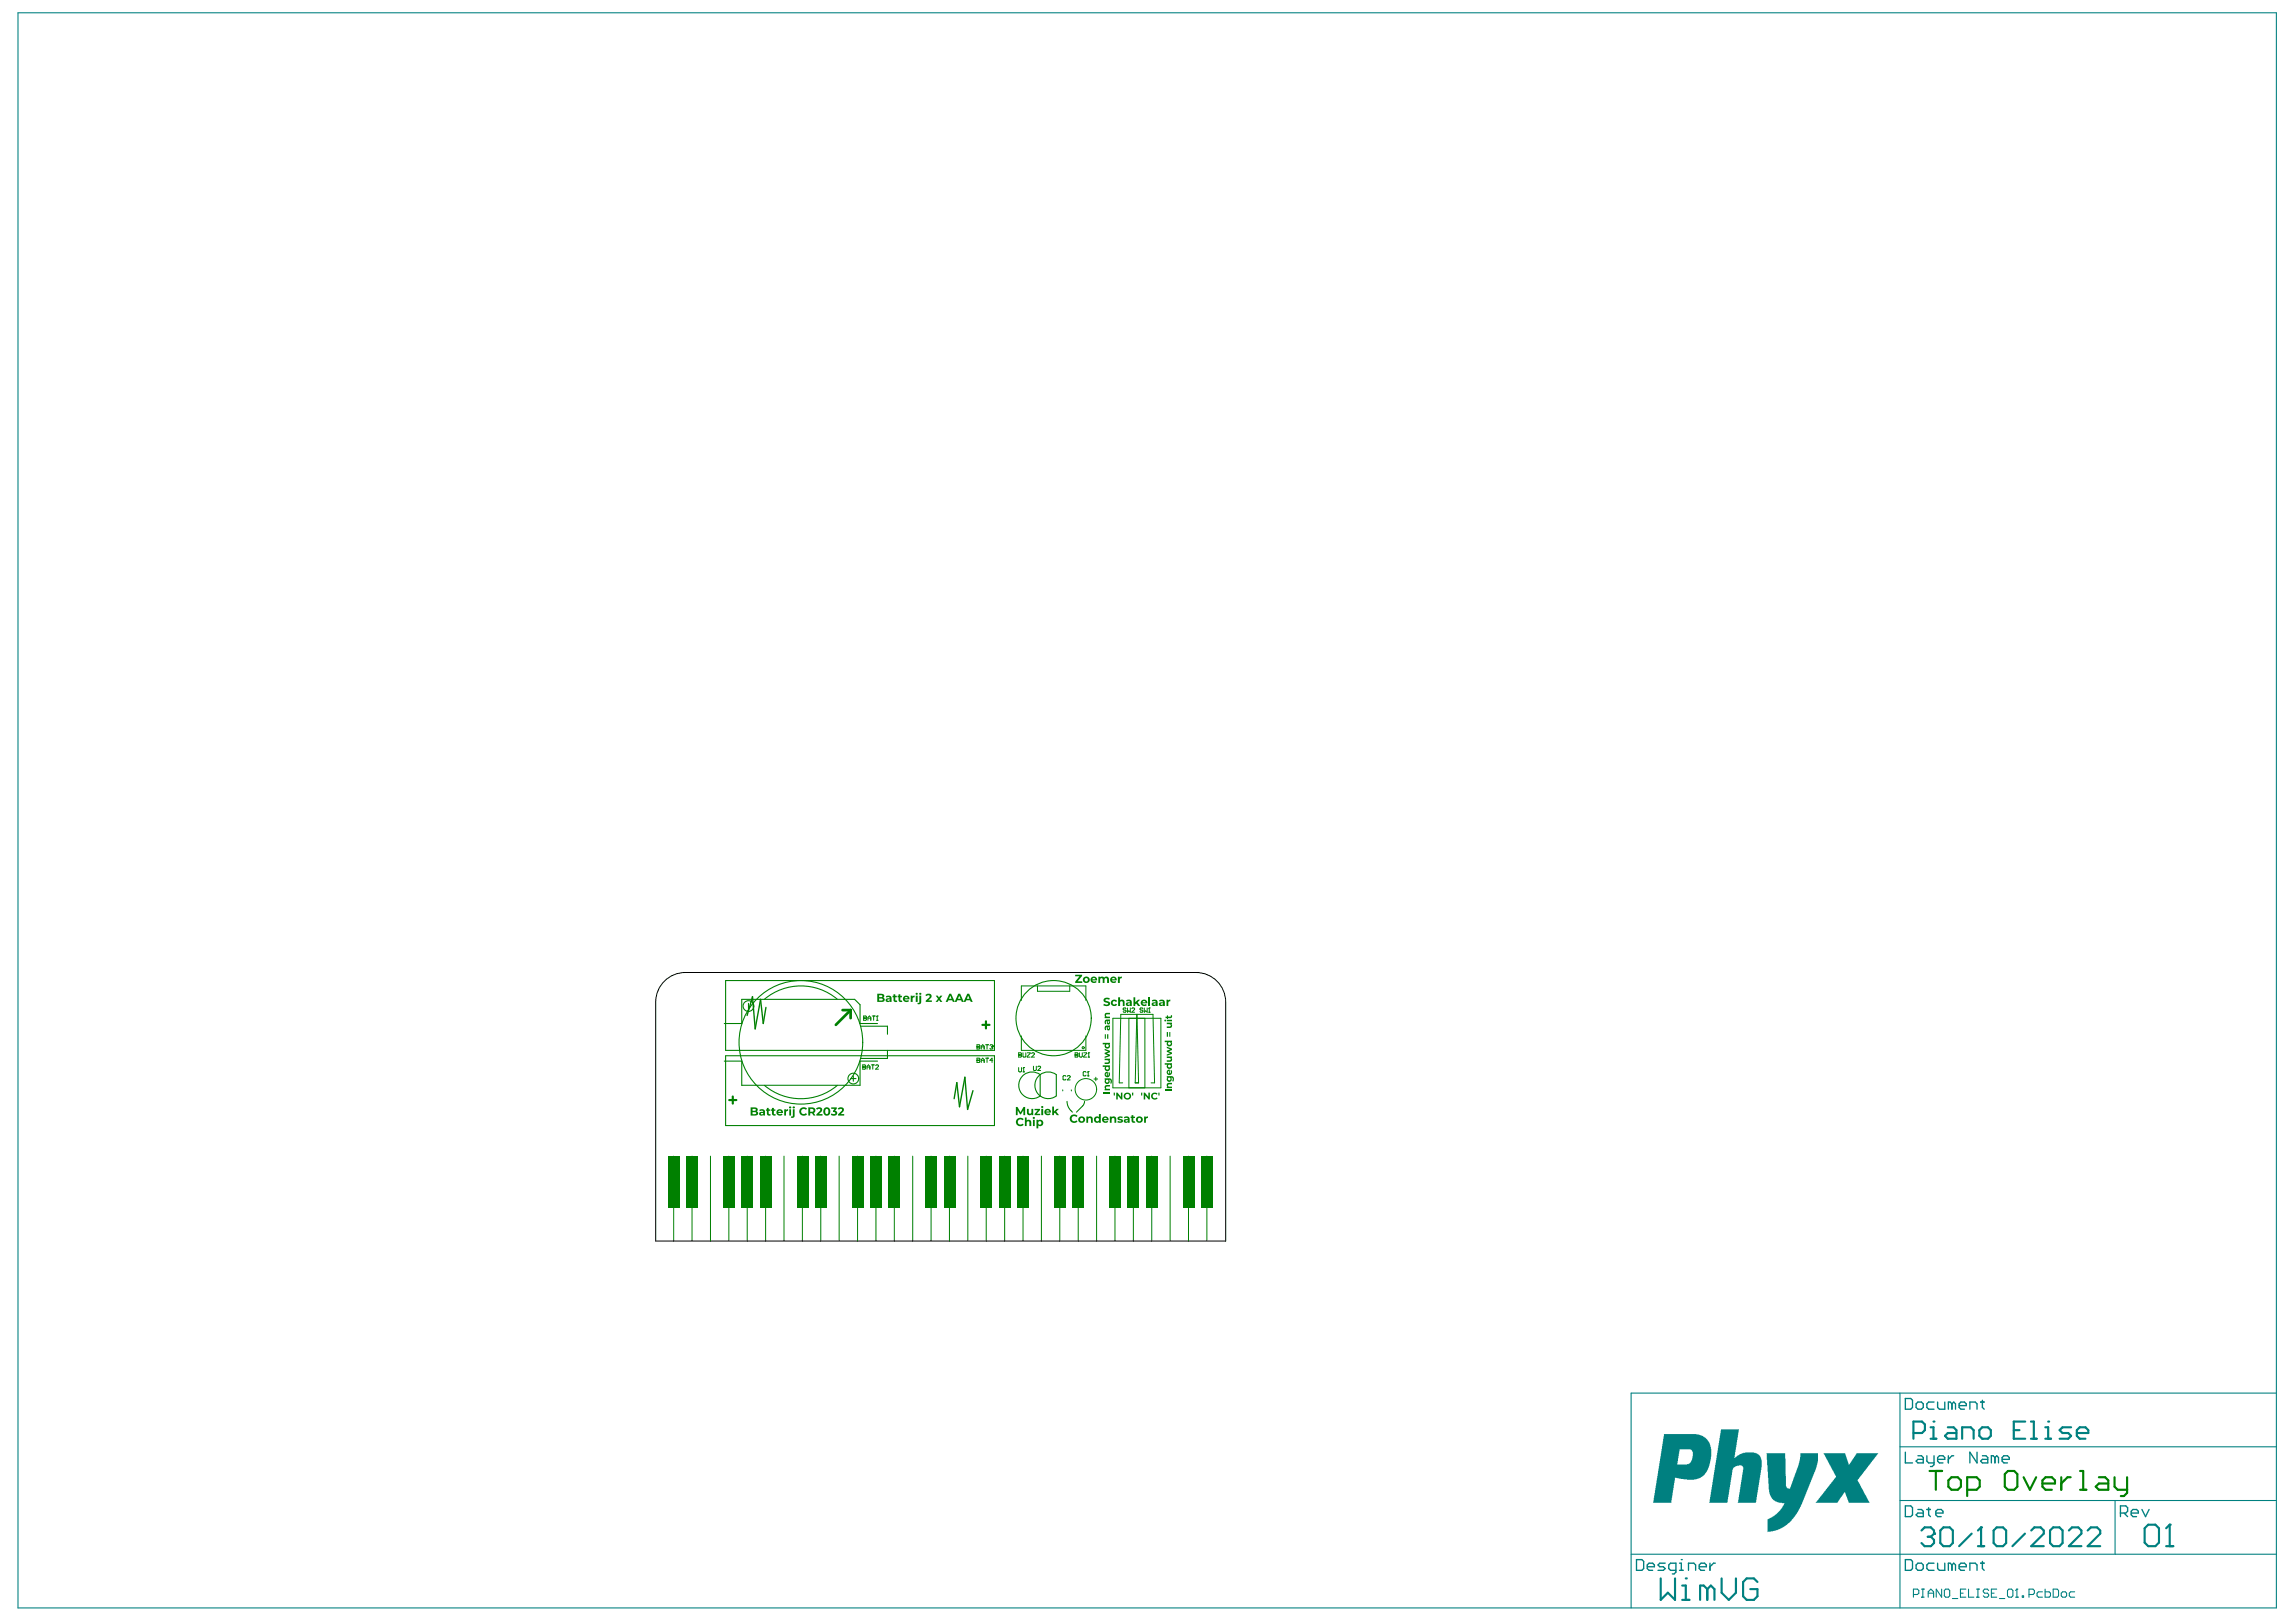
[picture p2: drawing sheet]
<svg xmlns="http://www.w3.org/2000/svg" width="297mm" height="210mm" viewBox="0 0 297 210" stroke-linecap="round" stroke-linejoin="round" font-family="sans-serif">
<g fill="#008080">
<path d="M222.7 185h2.3l-.6 3.7 .7-.5 .7-.2h1.3l.4 .2 .3 .4 .1 .4v.9l-.7 4.6h-2.4l.7-4.2a.58 .58 0 0 0-.1-.6h-.7l-.3 .2a.59 .59 0 0 0-.3 .6l-.6 4h-2.4z"/>
<path d="M228.5 188.1h2.4l.2 4.2v.2l.3 .2 .2-.1 1.1-3.1 .2-.9v-.5h2.3v1l-.4 1.3-1.8 4.6-.8 1.2-1 1.2-1 .5-.8 .3-.7 .1v-1.2a.45 .45 0 0 1 .4-.7l.7-.4 .5-.6 .5-.9h-.6l-.6-.2-.4-.4-.2-.4-.2-.7z"/>
<path d="M235.9 188.1h2.8l.4 1.4 .2-.1 .9-1.3h2.8l-2.6 3.3a.38 .38 0 0 0 .1 .5l1.4 2.6h-2.7l-.5-1.4h-.1l-.9 1.4h-2.8l2.2-2.8 .2-.3a.34 .34 0 0 0 .1-.6z"/>
<path d="M215.3 185.6h4.2l.8 .2 .6 .5 .4 .7 .1 .5-.1 1.4-.2 .8-.3 .7-.2 .4-.6 .4-.8 .3h-.9l-1.6-.3-.5 3.3h-2.3zM217.3 187.6l-.3 1.9h1.3l.3-.1 .3-.5 .1-.7a.57 .57 0 0 0-.3-.6z"/>
</g>
<g fill="none" stroke="#008080" stroke-width=".14">
<path d="M2.3 1.7h292.2v206.4h-292.2zM245.8 187.2h48.7M245.8 194.2h48.7M245.8 180.3v27.8M273.6 194.2v6.9M294.5 180.3h-83.5v27.8M211 201.1h83.5M247.5 206.3h.6l.1-.1v-.4l-.1-.1h-.6v1M248.6 205.7h.3M248.6 206.7h.3M248.8 205.7v1M249.5 206.7v-.7l.3-.3 .4 .3v.7"/>
<path d="M249.5 206.2h.7M251.2 205.7v1l-.7-1v1M251.5 205.8l.2-.1h.4l.1 .1v.7l-.1 .2h-.4l-.2-.2zM252.6 206.9h.7M253.6 206.2h.4M254.3 205.7h-.7v1h.7M254.7 205.7v1h.7M255.7 205.7h.4M255.7 206.7h.4M255.9 205.7v1M257.3 205.8l-.2-.1h-.3l-.2 .1v.2l.2 .2h.3l.2 .1v.2l-.2 .2h-.3l-.2-.2M257.6 206.2h.4"/>
<path d="M258.3 205.7h-.7v1h.7M258.7 206.9h.7M259.7 205.8l.2-.1h.3l.2 .1v.7l-.2 .2h-.3l-.2-.2zM260.8 206.7h.3M260.9 205.7h.1M260.9 205.7v1M260.9 205.7l-.1 .1M261.6 206.5h.2v.2h-.2zM262.5 206.3h.5l.2-.1v-.4l-.2-.1h-.5v1M264.2 206h-.5l-.2 .2v.3l.2 .2h.5M264.6 205.7v1h.5l.2-.2v-.3l-.2-.2h-.5M265.6 205.7h.5l.2 .1v.7l-.2 .2h-.5z"/>
<path d="M266.7 206.2l.1-.2h.4l.2 .2v.3l-.2 .2h-.4l-.1-.2zM268.4 206h-.5l-.2 .2v.3l.2 .2h.5"/>
</g>
<g fill="none" stroke="#008080" stroke-width=".28">
<path d="M247.5 185.4h1.2l.3-.3v-.8l-.3-.3h-1.2v2.2M248.6 198.1l.4-.4h.8l.4 .4v.4M249.4 198.9h.4M249.8 186.2h.7M249.8 184.7h.3v1.5M249.8 198.9l.4 .4v.4l-.4 .4h-.8l-.4-.4M250.1 184h.1M250.2 198.5h.1M250.2 198.5l-.4 .4M251 198.1l.4-.4h.8l.4 .4v1.6l-.4 .4h-.8l-.4-.4zM252 184.7h.7l.4 .4v1.1h-1.1l-.4-.4 .4-.4h1.1M253.8 186.2v-1.5h1.2l.3 .4v1.1"/>
<path d="M255.1 198.5l-1.6 1.6M256.1 185.1l.3-.4h.8l.4 .4v.7l-.4 .4h-.8l-.3-.4zM256.3 197.7h.1M256.3 197.7v2.4M256.3 197.7l-.4 .4M257.9 198.1l.4-.4h.8l.4 .4v1.6l-.4 .4h-.8l-.4-.4zM260.5 185.1h.8M262 198.5l-1.6 1.6M262 184h-1.5v2.2h1.5M262.8 184h.3v2.2M262.8 186.2h.7M262.8 198.1l.4-.4h.8l.4 .4v.4l-1.6 1.6h1.6"/>
<path d="M264.6 186.2h.7M264.6 184.7h.4v1.5M265 184h.1M265.2 198.1l.4-.4h.8l.4 .4v1.6l-.4 .4h-.8l-.4-.4zM267.7 198.1l.4-.4h.8l.4 .4v.4l-1.6 1.6h1.6M267.9 184.7h-1.1l-.3 .4 .3 .3h.8l.3 .4-.3 .4h-1.1M268.7 185.4h1.5v-.3l-.4-.4h-.7l-.4 .4v.7l.4 .4h.7M270.1 198.1l.4-.4h.8l.4 .4v.4l-1.6 1.6h1.6M277.5 197.8l.4-.5h.9l.5 .5v1.8l-.5 .5h-.9l-.4-.5zM280.7 197.3h.1M280.7 197.3v2.8M280.7 197.3l-.5 .5"/>
<path d="M214.8 204.3v2.7l1-.9 .9 .9v-2.7M217.6 207h1M217.6 205.2h.5v1.8M218.1 204.3h.1M220.9 205.7l-.5-.5h-.5v1.8M220.9 205.7v1.3M220.9 205.7l.4-.5 .5 .5v1.3M222.7 204.3v1.8l1 .9 .9-.9v-1.8M227.4 204.7l-.5-.4h-.9l-.5 .4v1.9l.5 .4h.9l.5-.4v-.9h-1M255.9 200.1h.8M280.2 200.1h1"/>
</g>
<g fill="none" stroke="#008080" stroke-width=".17">
<path d="M246.5 194.9h.7l.2 .2v.9l-.2 .3h-.7zM246.5 181h.7l.2 .2v.9l-.2 .3h-.7zM246.5 187.9v1.4h.9M247.9 181.7l.2-.3h.5l.2 .3v.4l-.2 .3h-.5l-.2-.3zM248.1 195.3h.5l.2 .3v.7h-.7l-.2-.3 .2-.2h.7M248.1 188.4h.5l.2 .2v.7h-.7l-.2-.2 .2-.2h.7M249.3 195.3h.4M249.3 188.4v.7l.2 .2h.7M249.5 195.1v.9l.2 .3M250.2 181.4h-.7l-.2 .3v.4l.2 .3h.7M250.2 188.4v1.1l-.2 .3h-.3M250.4 195.8h1v-.2l-.3-.3h-.4l-.3 .3v.4l.3 .3h.4"/>
<path d="M250.7 181.4v.7l.2 .3h.7v-1M250.7 188.9h.9v-.3l-.2-.2h-.5l-.2 .2v.5l.2 .2h.5M252.1 188.4v.9M252.5 181.7l-.2-.3h-.2v1M252.5 181.7v.7M252.5 181.7l.3-.3 .2 .3v.7M252.8 188.4h-.3l-.4 .5M253.5 181.9h.9v-.2l-.3-.3h-.4l-.2 .3v.4l.2 .3h.4M254.8 182.4v-1h.7l.3 .3v.7M255.8 187.9v1.4l-1-1.4v1.4M256.2 181.4h.5M256.5 188.4h.4l.3 .2v.7h-.7l-.3-.2 .3-.2h.7"/>
<path d="M256.5 181.2v.9l.2 .3M258.1 188.6l-.2-.2h-.3v.9M258.1 188.6v.7M258.1 188.6l.2-.2 .3 .2v.7M259 188.9h.9v-.3l-.2-.2h-.5l-.2 .2v.5l.2 .2h.5M274.3 195.8h.7l.3-.2v-.5l-.3-.2h-.7v1.4M274.8 195.8l.5 .5M275.7 195.8h.9v-.2l-.2-.3h-.5l-.2 .3v.4l.2 .3h.5M277.1 195.3l.5 1 .4-1M211.7 201.8h.7l.2 .3v.9l-.2 .2h-.7zM213.1 202.8h.9v-.3l-.2-.2h-.5l-.2 .2v.5l.2 .2h.5M215.4 202.3h-.7l-.2 .2 .2 .3h.5l.2 .2-.2 .2h-.7"/>
<path d="M216.8 203.2h-.7l-.2-.2v-.5l.2-.2h.7v1.1l-.2 .3h-.2M217.3 203.2h.4M217.3 202.3h.2v.9M217.5 201.8h.1M218.4 203.2v-.9h.7l.3 .2v.7M219.8 202.8h1v-.3l-.3-.2h-.4l-.3 .2v.5l.3 .2h.4M221.2 202.3v.9M221.9 202.3h-.2l-.5 .5M246.5 201.8h.7l.2 .3v.9l-.2 .2h-.7zM247.9 202.5l.2-.2h.5l.2 .2v.5l-.2 .2h-.5l-.2-.2zM250.2 202.3h-.7l-.2 .2v.5l.2 .2h.7M250.7 202.3v.7l.2 .2h.7v-.9"/>
<path d="M252.5 202.5l-.2-.2h-.2v.9M252.5 202.5v.7M252.5 202.5l.3-.2 .2 .2v.7M253.5 202.8h.9v-.3l-.3-.2h-.4l-.2 .2v.5l.2 .2h.4M254.8 203.2v-.9h.7l.3 .2v.7M256.2 202.3h.5M256.5 202.1v.9l.2 .2"/>
</g>
<g fill="none" stroke="#008000" stroke-width=".14">
<path d="M93.7 132.5h2.3v-3.2h14.6l.7 .7v2.5h2.2M93.7 137.3h2.3v3.1h15.3v-3.1h2.2M93.9 126.9h34.8v9h-34.8zM93.9 136.6h34.8v9.1h-34.8zM96.8 129.8v.7M110 139.6h.7M110.4 139.2v.7M111.3 132.8h3.5v1M114.8 135.9v1.1h-3.5M134.6 139.1v2.7M136.7 139.1v2.7M138.5 143.7l.2 .2"/>
<path d="M140.1 143.1l-.8 .8"/>
</g>
<path d="M109 130.7h1M110 130.7v1.1M110 130.7l-1.9 1.9" fill="none" stroke="#008000" stroke-width=".35"/>
<path d="M99.1 130.4l-.4 2.1-.3-3.2-.7 3.8-.3-4.1-.7 2.4M125.9 141.1l-.7 2.5-.4-4.2-.7 3.8-.3-3.1-.4 2.1" fill="none" stroke="#008000" stroke-width=".18"/>
<g fill="none" stroke="#008000" stroke-width=".13">
<path d="M132.1 134.1v1.8h8.4v-1.8M132.1 129.5v-1.9h8.4v1.9M138.4 127.6v.7h-4.2v-.7M144 131.8h6.2v9h-6.2zM146 131.8v9M147.1 131.3l-.2 8.8M147.1 131.3l.2 8.8M148.1 131.8v9M87.2 149.6v11M89.5 149.6v11M91.9 149.6v11M94.3 149.6v11"/>
<path d="M96.7 149.6v11M99 149.6v11M101.4 149.6v11M103.8 149.6v11M106.2 149.6v11M108.6 149.6v11M110.9 149.6v11M113.3 149.6v11M115.7 149.6v11M118.1 149.6v11M120.5 149.6v11M122.8 149.6v11"/>
<path d="M125.2 149.6v11M127.6 149.6v11M130 149.6v11M132.4 149.6v11M134.7 149.6v11M137.1 149.6v11M137.5 141v.2M138.6 141v.2M139.5 149.6v11M141.9 149.6v11M144.2 149.6v11M145.2 140.1h-.4l.2-8.8h4.2l.2 8.8h-.5"/>
<path d="M146.6 149.6v11M146.8 140.1h.5M149 149.6v11M151.4 149.6v11M153.8 149.6v11M156.1 149.6v11"/>
</g>
<g fill="#008000">
<path d="M153.1 149.6h1.4v6.7h-1.4z" fill-rule="evenodd"/>
<path d="M155.4 149.6h1.5v6.7h-1.5z" fill-rule="evenodd"/>
<path d="M136.4 149.6h1.5v6.7h-1.5z" fill-rule="evenodd"/>
<path d="M138.8 149.6h1.4v6.7h-1.4z" fill-rule="evenodd"/>
<path d="M143.5 149.6h1.5v6.7h-1.5z" fill-rule="evenodd"/>
<path d="M145.9 149.6h1.5v6.7h-1.5z" fill-rule="evenodd"/>
<path d="M148.3 149.6h1.4v6.7h-1.4z" fill-rule="evenodd"/>
<path d="M119.8 149.6h1.4v6.7h-1.4z" fill-rule="evenodd"/>
<path d="M122.1 149.6h1.5v6.7h-1.5z" fill-rule="evenodd"/>
<path d="M126.9 149.6h1.4v6.7h-1.4z" fill-rule="evenodd"/>
<path d="M129.2 149.6h1.5v6.7h-1.5z" fill-rule="evenodd"/>
<path d="M131.6 149.6h1.5v6.7h-1.5z" fill-rule="evenodd"/>
<path d="M103.1 149.6h1.5v6.7h-1.5z" fill-rule="evenodd"/>
<path d="M105.5 149.6h1.4v6.7h-1.4z" fill-rule="evenodd"/>
<path d="M110.2 149.6h1.5v6.7h-1.5z" fill-rule="evenodd"/>
<path d="M112.6 149.6h1.5v6.7h-1.5z" fill-rule="evenodd"/>
<path d="M115 149.6h1.4v6.7h-1.4z" fill-rule="evenodd"/>
<path d="M98.3 149.6h1.5v6.7h-1.5z" fill-rule="evenodd"/>
<path d="M95.9 149.6h1.5v6.7h-1.5z" fill-rule="evenodd"/>
<path d="M93.6 149.6h1.4v6.7h-1.4z" fill-rule="evenodd"/>
<path d="M88.8 149.6h1.5v6.7h-1.5z" fill-rule="evenodd"/>
<path d="M86.5 149.6h1.4v6.7h-1.4z" fill-rule="evenodd"/>
</g>
<path d="M127.1 132.6h.9M127.6 132.2v.9M94.3 142.4h1M94.8 141.9v.9" fill="none" stroke="#008000" stroke-width=".28"/>
<g fill="#008000">
<path d="M138.5 144.4l.4-.2 .4 .1 .1 .1-.1 .2-.2-.2-.3 .1-.2 .3 .2 .3h.2l.3-.1 .1 .1-.4 .2-.4-.1-.2-.3z"/>
<path d="M140.5 144.5h.3v.1l.2-.1h.3l.1 .3v.5h-.3v-.4l-.1-.2-.2 .1v.5h-.3z"/>
<path d="M143.6 144.5h.2v.1l.2-.1h.3l.1 .2v.6h-.2v-.5l-.1-.1-.3 .1v.5h-.2z"/>
<path d="M144.6 144.6l.3-.1h.4l-.1 .2h-.4l.5 .2-.1 .3-.2 .1-.4-.1v-.1h.2h.3l-.5-.2z"/>
<path d="M146.4 144.3h.2v.2h.2v.2h-.2v.3l.1 .1h.1l.1 .2h-.3l-.2-.2v-.4h-.1z"/>
<path d="M148 144.5h.2v.1l.3-.1v.2h-.2l-.1 .1v.5h-.2z"/>
<path d="M115.6 128.7h.2v.2h.2v.2h-.2v.3l.2 .1v.2h-.2l-.2-.2v-.4h-.1z"/>
<path d="M116.2 128.7h.3v.2h.2v.2h-.2v.3l.2 .1v.2h-.3l-.1-.2-.1-.4h-.1z"/>
<path d="M117.8 128.8h.2v.2l.3-.2v.3l-.2 .1v.5h-.3z"/>
<path d="M119.7 128.8l.4-.2 .4 .1v.4l-.4 .4h.5v.2h-.8v-.2l.4-.4 .1-.2-.3-.1-.1 .1z"/>
<path d="M121.1 128.8h.2l.2 .3 .2-.3h.2l-.3 .5 .3 .4h-.2l-.2-.3-.2 .3h-.3l.4-.4z"/>
<path d="M142.8 129.3l.3-.2 .5 .1-.1 .2-.4-.1a.14 .14 0 0 0-.1 .2 .14 .14 0 0 0 .2 .1l.4 .1v.3l-.4 .2-.5-.1 .1-.2 .2 .1h.3a.24 .24 0 0 0-.3-.3l-.2-.2z"/>
<path d="M143.8 129.5l.3-.1h.3l.1 .2-.2 .1-.1-.1h-.2v.2l.1 .2 .2-.1 .2 .1-.2 .2-.4-.1-.2-.3z"/>
<path d="M144.7 129.1h.2v.4l.3-.1 .2 .1 .1 .7h-.2v-.5l-.1-.1-.3 .1v.5h-.2z"/>
<path d="M146.6 129.1h.3v.6l.3-.3h.3l-.3 .3 .3 .5h-.3l-.2-.3-.1 .1v.2h-.3z"/>
<path d="M148.6 129.1h.2v1.1h-.2z"/>
<path d="M150.9 129.4h.2v.1l.3-.1v.2l-.3 .1v.5h-.2z"/>
<path d="M139.1 126.1h.9v.2l-.6 .7h.6v.2h-.9v-.2l.6-.7h-.6z"/>
<path d="M142.1 126.4h.2v.1l.3-.1 .2 .1 .3-.1h.2l.2 .2v.6h-.3v-.5l-.1-.1-.2 .1v.5h-.2v-.5l-.1-.1h-.2l-.1 .6h-.2z"/>
<path d="M144.6 126.4h.3v.1l.2-.1v.2h-.2v.1v.5h-.3z"/>
<path d="M99.2 143.4h.2v.2h.3v.1h-.3v.4l.1 .1h.2v.1l-.3 .1-.2-.2v-.5h-.1z"/>
<path d="M99.9 143.4h.2v.2h.2v.1h-.2v.4l.2 .1v.2h-.2l-.2-.2v-.5h-.2z"/>
<path d="M101.5 143.6h.2v.1l.3-.2v.3h-.2l-.1 .1v.5h-.2z"/>
<path d="M103.5 143.5l.4-.2 .5 .1v.1l-.2 .1-.2-.1h-.2l-.2 .4 .2 .3h.3l.1-.2 .2 .2-.3 .2-.4-.1-.3-.4z"/>
<path d="M105.6 143.5l.3-.2 .4 .1v.4l-.4 .4h.5v.2h-.8v-.2l.4-.4 .1-.2-.2-.1-.2 .1z"/>
<path d="M107.5 143.3h.8v.2l-.3 .2 .3 .3-.1 .3-.4 .1-.3-.1 .1-.2 .1 .1 .4-.1-.1-.2h-.2v-.2l.2-.2h-.5z"/>
<path d="M108.4 143.5l.3-.2 .4 .1v.4l-.3 .4h.4v.2h-.8v-.2l.4-.4 .1-.2-.2-.1-.2 .1z"/>
<path d="M142.7 141.3h.9v.2h-.9z"/>
<path d="M143 140.5l.6-.1v.2h-.4l-.1 .1v.2h.5v.2h-.7v-.2h.1l-.1-.1z"/>
<path d="M142.9 137h.7v.2h-.1l.1 .3-.1 .2h-.6v-.2h.4l.1-.1v-.2h-.5z"/>
<path d="M142.9 135.7l.7 .3v.2l-.4 .1 .4 .2v.2l-.7 .2v-.2l.5-.1-.5-.2v-.2l.5-.1-.5-.2z"/>
<path d="M143 131.2l.6-.1v.2h-.5l.1 .3h.4v.2h-.7v-.2h.1l-.1-.2z"/>
<path d="M147.6 141.4h.2v.4h-.2z"/>
<path d="M148 141.4h.1l.5 .5v-.5h.2v.9h-.2l-.4-.5v.5h-.2z"/>
<path d="M149 141.6l.3-.2 .4 .1h.1l-.2 .2-.2-.1h-.1l-.2 .3 .2 .2h.2l.1-.1 .2 .1-.3 .2-.5-.1-.1-.3z"/>
<path d="M149.9 141.4h.1v.4h-.1z"/>
<path d="M144.1 141.4h.1v.4h-.1z"/>
<path d="M144.4 141.4h.2l.4 .5v-.5h.2v.9h-.2l-.4-.5v.5h-.2z"/>
<path d="M146.4 141.4h.2v.4h-.1z"/>
<path d="M150.7 141h.9v.2h-.9z"/>
<path d="M151 140.2l.2-.1h.4v.2h-.4l-.1 .1 .1 .2h.4v.2h-.6z"/>
<path d="M151 136.7h.6v.2v.3l-.1 .2h-.5v-.2h.4l.1-.1-.1-.2h-.4z"/>
<path d="M151 135.4l.6 .3v.2l-.4 .1 .4 .2v.2l-.6 .2v-.1l.4-.2-.4-.2v-.1l.4-.2-.4-.2z"/>
<path d="M151 132.3h.6v.3v.2l-.1 .2h-.5v-.2h.4l.1-.1-.1-.1-.4-.1z"/>
<path d="M150.8 131.6h.2v-.2h.1v.2h.3l.1-.2h.1v.1v.2l-.5 .1v.1l-.3-.1z"/>
<path d="M139.7 144.9a.21 .21 0 0 0 .4 0 .21 .21 0 0 0-.4 0zM139.5 144.9a.45 .45 0 0 1 .9 0 .45 .45 0 0 1-.9 0z"/>
<path d="M141.6 144.6l.3-.1 .3 .1v-.4h.2v1.1h-.2v-.1l-.2 .1-.3-.1-.2-.2zM141.8 144.9a.21 .21 0 0 0 .4 0 .21 .21 0 0 0-.4 0z"/>
<path d="M142.9 144.7l-.1 .1h.4l-.1-.1zM142.7 144.6l.2-.1 .4 .1 .1 .4h-.6l.2 .1 .2-.1 .2 .2-.3 .1-.4-.1-.1-.2z"/>
<path d="M145.6 145v.1l.1 .1 .2-.2zM145.4 144.6l.3-.1 .4 .1v.1v.6h-.2v-.1l-.1 .1-.3-.1-.1-.1 .1-.2 .4-.1-.1-.1h-.3z"/>
<path d="M147.2 144.9a.22 .22 0 0 0 .4 0 .22 .22 0 0 0-.4 0zM147 144.9a.44 .44 0 0 1 .8 0 .44 .44 0 0 1-.8 0z"/>
<path d="M113.7 128.8v.2h.3l.2-.1-.1-.1zM113.7 129.2v.3h.4l.1-.1-.1-.2zM113.5 128.6h.5l.3 .1 .1 .2-.1 .2 .2 .2-.1 .3-.9 .1z"/>
<path d="M114.8 129.4l.1 .1 .2-.1v-.1zM114.6 128.9l.5-.1 .2 .2v.7h-.2v-.1l-.3 .1-.2-.1v-.3l.5-.1-.1-.2-.3 .1z"/>
<path d="M117.1 129.1l-.1 .1h.4l-.1-.2zM116.9 129l.2-.2 .4 .1 .2 .4h-.7l.2 .2 .3-.1 .1 .2-.2 .1-.4-.1-.2-.3z"/>
<path d="M118.5 128.6a.14 .14 0 0 1 .2 0 .14 .14 0 0 1-.2 0zM118.5 128.8h.2v.9h-.2z"/>
<path d="M118.9 128.6a.15 .15 0 0 1 .3 0 .15 .15 0 0 1-.3 0zM118.9 128.8h.3v.9l-.1 .2-.2 .1-.2-.1v-.2h.2z"/>
<path d="M122.9 128.8l-.1 .5h.3zM122.8 128.6h.3l.4 1.1h-.2l-.1-.3h-.5l-.1 .3h-.3z"/>
<path d="M124.1 128.8l-.2 .5h.4zM124 128.6h.2l.5 1.1h-.3l-.1-.3h-.5v.3h-.3z"/>
<path d="M125.3 128.8l-.2 .5h.3zM125.1 128.6h.3l.4 1.1h-.2l-.1-.3h-.5l-.1 .3h-.2z"/>
<path d="M145.9 129.9v.1l.3-.1v-.1zM145.7 129.4h.2h.4l.1 .8h-.2v-.1l-.4 .1-.1-.1-.1-.2 .2-.2h.4l-.1-.1h-.3z"/>
<path d="M147.9 129.6l-.1 .1h.4l-.1-.2zM147.7 129.5l.2-.1h.3l.2 .2v.2l-.6 .1 .2 .1 .2-.1 .2 .2-.2 .1-.5-.1-.1-.3z"/>
<path d="M149.2 129.9l.1 .1h.1l.1-.2zM149 129.4h.3h.4l.1 .3v.5h-.3v-.1l-.1 .1-.3-.1-.1-.3 .5-.1v-.1h-.1h-.3z"/>
<path d="M150.2 129.9v.1h.1l.2-.2zM150 129.4h.2h.4l.1 .3v.5h-.2v-.1l-.4 .1-.1-.1-.1-.2 .1-.2h.5l-.2-.1h-.3z"/>
<path d="M140.3 126.8a.21 .21 0 0 0 .4 0 .21 .21 0 0 0-.4 0zM140.1 126.8a.45 .45 0 0 1 .9 0 .45 .45 0 0 1-.9 0z"/>
<path d="M141.4 126.6l-.1 .1h.4l-.2-.1zM141.2 126.5l.2-.1 .4 .1 .1 .4h-.6l.2 .1 .3-.1 .1 .2-.2 .1h-.4l-.2-.3z"/>
<path d="M143.9 126.6l-.1 .1h.5l-.2-.1zM143.7 126.6l.3-.2h.3l.1 .2 .1 .3h-.7l.3 .1 .2-.1 .1 .2-.2 .1-.4-.1-.2-.2z"/>
<path d="M97.4 143.5v.2h.4l-.1-.2zM97.4 143.9v.3l.4-.1-.1-.2zM97.1 143.3h.6l.3 .1v.3l-.1 .1 .1 .1 .1 .2-.1 .2-.9 .1z"/>
<path d="M98.4 144.1l.1 .1 .2-.1v-.1zM98.2 143.6l.4-.1 .3 .1 .1 .8h-.2v-.1l-.3 .1-.3-.2 .1-.3h.4l-.1-.2-.3 .1z"/>
<path d="M100.7 143.8v.1h.4l-.1-.2zM100.5 143.7l.3-.2 .3 .1 .2 .2v.2h-.6l.1 .2 .3-.1 .1 .1-.3 .2-.3-.1-.2-.3z"/>
<path d="M102.1 143.3a.15 .15 0 0 1 .3 0 .15 .15 0 0 1-.3 0zM102.1 143.6h.2v.8h-.2z"/>
<path d="M102.6 143.3a.13 .13 0 0 1 .2 0 .13 .13 0 0 1-.2 0zM102.6 143.6h.2v.9l-.2 .1-.2 .1-.1-.1 .1-.1 .2-.1z"/>
<path d="M104.8 143.5v.4l.4-.1v-.3zM104.6 143.3h.5l.3 .2 .1 .3-.2 .2 .2 .4h-.2l-.3-.3h-.2v.3h-.2z"/>
<path d="M106.8 143.6v.4l.1 .2h.1l.2-.2v-.3l-.1-.2zM106.7 143.4l.3-.1 .3 .2 .1 .6-.2 .2-.3 .1-.3-.3-.1-.4z"/>
<path d="M143.1 139.9a.18 .18 0 0 0 .3 0 .18 .18 0 0 0-.3 0zM142.9 139.5l.8 .1 .1 .2v.4h-.2l.1-.4-.1-.1h-.1l.1 .3-.2 .3-.4-.1-.1-.2 .1-.3h-.1z"/>
<path d="M143.1 138.9v.2l.1 .1v-.3zM142.9 138.9l.2-.2h.2v.5l.1-.1v-.3l.1-.1 .1 .2v.3l-.3 .2h-.2l-.2-.3z"/>
<path d="M142.7 137.9h.9v.2h-.1l.1 .1-.1 .3-.2 .1h-.2l-.2-.2 .1-.3h-.3zM143.1 138.2a.18 .18 0 0 0 .3 0 .18 .18 0 0 0-.3 0z"/>
<path d="M142.7 135h.9v.1h-.1l.1 .2-.1 .3-.2 .1h-.2l-.2-.3 .1-.3h-.3zM143.1 135.3a.18 .18 0 0 0 .3 0 .18 .18 0 0 0-.3 0z"/>
<path d="M142.9 133.8h.2v.6h-.2zM143.2 133.8h.2v.6h-.2z"/>
<path d="M143.3 132.9l.1 .3 .1-.2zM143 132.8l.1-.1h.5v.2h-.1l.1 .1v.3h-.3l-.1-.4-.1 .1v.3h-.1z"/>
<path d="M143.3 132.1l.1 .3 .1-.2zM143 132l.6-.1v.2h-.1l.1 .2v.2l-.2 .1-.2-.1v-.4l-.1 .1v.3l-.1 .1-.1-.2z"/>
<path d="M145.6 141.8a.28 .28 0 0 0 .5 0 .28 .28 0 0 0-.5 0zM145.4 141.9a.47 .47 0 0 1 .9 0 .47 .47 0 0 1-.9 0z"/>
<path d="M151.1 139.6a.18 .18 0 0 0 .3 0 .18 .18 0 0 0-.3 0zM151 139.3h.6l.2 .1 .1 .2-.1 .4-.2-.1 .1-.3-.1-.1h-.1l.1 .3-.1 .1-.4 .1-.2-.3 .1-.3z"/>
<path d="M151.1 138.7v.1l.1 .1v-.3zM151 138.6l.3-.2 .1 .5 .1-.1-.1-.2 .1-.1 .1 .2v.3l-.2 .1h-.3l-.2-.3z"/>
<path d="M150.7 137.6h.9v.6l-.2 .1h-.3l-.2-.3 .1-.2h-.3zM151.1 138a.2 .2 0 0 0 .4 0 .2 .2 0 0 0-.4 0z"/>
<path d="M150.7 134.7h.9v.6l-.2 .1h-.3l-.2-.3 .1-.2h-.3zM151.1 135a.2 .2 0 0 0 .4 0 .2 .2 0 0 0-.4 0z"/>
<path d="M151 133.6h.1v.6h-.1zM151.3 133.6h.1v.6h-.1z"/>
<path d="M150.6 132.1a.15 .15 0 0 1 .3 0 .15 .15 0 0 1-.3 0zM151 132h.6v.2h-.6z"/>
</g>
<g fill="none" stroke="#008000" stroke-width=".13">
<path d="M111.6 138.1h.1M111.6 137.8h.3l.1 .1-.1 .2 .1 .2-.1 .1h-.3zM111.6 138.1h.3M111.7 131.8h.1M111.7 131.5h.3l.1 .1-.1 .2 .1 .1-.1 .1h-.3zM111.7 131.8h.3M112.2 138.1h.3M112.2 138.4v-.4l.2-.2 .1 .2v.4M112.3 131.8h.4M112.3 132v-.3l.2-.2 .2 .2v.3M112.7 137.8h.4M112.8 131.5h.4"/>
<path d="M112.9 137.8v.6M113 131.5v.5M113.3 137.9l.1-.1 .3 .1-.4 .5h.4M113.4 132h.2M113.5 131.5h.1M113.5 131.5v.5M113.5 131.5l-.1 .1M126.4 137.2h.1M126.4 135.5h.1M126.4 135.2h.3l.1 .1-.1 .2 .1 .2-.1 .1h-.3zM126.4 136.9h.3l.1 .1-.1 .2 .1 .2-.1 .1h-.3zM126.4 137.2h.3"/>
<path d="M126.4 135.5h.3M127 137.2h.3M127 135.8v-.4l.1-.2 .2 .2v.4M127 137.5v-.4l.1-.2 .2 .2v.4M127 135.5h.3M127.5 136.9h.4M127.5 135.2h.4M127.7 135.2v.6M127.7 136.9v.6M128.1 135.3l.2-.1 .1 .2M128.2 135.5h.1M128.3 135.5l.1 .1-.1 .2-.2-.1"/>
<path d="M128.4 135.4h.1M128.4 137.2h-.3l.2-.3v.6M128.4 135.4l-.1 .1M131.8 136.5h.1M131.8 138.2v.4l.1 .1 .3-.1v-.4M131.8 136.2h.3l.1 .1-.1 .2 .1 .2-.1 .1h-.3zM131.8 136.5h.3M132.3 138.7h.2M132.3 136.2v.5l.1 .1 .3-.1v-.5M132.4 138.2h.1M132.4 138.2v.5M132.4 138.2h-.1"/>
<path d="M132.9 136.2h.4l-.4 .5v.1h.4M133.5 136.3v-.1l.3 .1-.3 .5h.3M133.7 138v.4l.1 .1 .3-.1v-.4M134.3 138.1v-.1l.3 .1-.3 .4h.3M137.9 139.3l-.1-.1-.3 .1v.4l.1 .1 .3-.1M138.1 139.3l.1-.1 .3 .1-.4 .5h.4M139.1 136.5h.1M139.1 136.2h.3l.1 .1-.1 .2 .1 .2-.1 .1h-.3zM139.1 136.5h.3M139.6 136.2v.5l.1 .1 .3-.1v-.5M140.2 136.2h.4l-.4 .5v.1h.4M140.5 138.8l-.1-.1-.3 .1v.3l.1 .1 .3-.1"/>
<path d="M140.7 139.2h.2M140.8 136.8h.1M140.8 138.7h.1M140.8 138.7v.5M140.8 138.7l-.1 .1M140.9 136.2h.1M140.9 136.2v.6M140.9 136.2l-.1 .1M141.5 139.6h.5M141.8 139.4v.5M145.7 130.5l-.1-.1-.3 .1 .1 .2h.2l.1 .2-.1 .1-.3-.1M145.9 130.4v.6l.1-.2 .2 .2v-.6"/>
<path d="M146.4 130.5l.1-.1 .3 .1-.4 .5h.4M147.9 130.5l-.1-.1-.3 .1 .1 .2 .3 .1-.1 .2-.3-.1M148 130.4v.6l.2-.2 .2 .2v-.6M148.6 131h.2M148.7 130.4h.1M148.7 130.4v.6M148.7 130.4l-.1 .1"/>
</g>
<g fill="none" stroke="#008000" stroke-width=".28">
<path d="M249.6 190.4h1.7M250.4 190.4v2.4M252.1 191.6l.4-.4h.8l.4 .4v.8l-.4 .4h-.8l-.4-.4zM254.5 192.8h1.2l.4-.4v-.8l-.4-.4h-1.2v2.4M259.4 190.8l.4-.4h.8l.4 .4v1.6l-.4 .4h-.8l-.4-.4zM261.8 191.2l.8 1.6 .8-1.6M264.2 192h1.7v-.4l-.4-.4h-.9l-.4 .4v.8l.4 .4h.9M266.7 191.2v1.6M267.9 191.2h-.4l-.8 .8M269.1 190.4h.4v2.4M269.1 192.8h.8M271.5 191.2h.8l.5 .4v1.2h-1.3l-.4-.4 .4-.4h1.3"/>
<path d="M273.6 191.2v1.2l.4 .4h1.2M275.2 191.2v2l-.4 .4h-.4"/>
</g>
<g fill="#008000">
<path d="M131.4 143.3h.2l.4 .6 .4-.6h.2v1h-.2v-.6l-.3 .5h-.1l-.3-.5v.6h-.3z"/>
<path d="M132.9 143.5h.2v.5l.1 .1 .2-.1v-.5h.3v.8h-.2v-.1l-.3 .1h-.2l-.1-.3z"/>
<path d="M133.8 143.5h.8v.1l-.5 .5h.5v.2h-.8v-.1l.5-.5h-.5z"/>
<path d="M136.1 143.2h.3v.6l.3-.3h.3l-.4 .4 .4 .4h-.3l-.2-.3-.1 .1v.2h-.3z"/>
<path d="M131.6 144.8l.3-.2 .5 .2-.1 .2-.2-.1h-.3l-.1 .3 .2 .3h.2l.2-.1 .1 .2-.3 .1-.5-.1-.2-.4z"/>
<path d="M132.6 144.6h.2v.4l.3-.1 .2 .1 .1 .7h-.2v-.5l-.1-.1-.3 .1v.5h-.2z"/>
<path d="M134.7 143.3a.15 .15 0 0 1 .3 0 .15 .15 0 0 1-.3 0zM134.7 143.5h.3v.8h-.3z"/>
<path d="M135.4 143.7l-.1 .1h.4l-.1-.1zM135.2 143.7l.2-.2 .4 .1 .1 .2 .1 .2h-.7l.2 .1h.3l.1 .1-.3 .1h-.3l-.2-.3z"/>
<path d="M133.6 144.7a.15 .15 0 0 1 .3 0 .15 .15 0 0 1-.3 0zM133.6 144.9h.3v.8h-.3z"/>
<path d="M134.1 144.9h.2v.1l.2-.1h.3l.2 .4-.2 .4h-.3l-.2-.1v.4h-.2zM134.3 145.3a.22 .22 0 0 0 .4 0 .22 .22 0 0 0-.4 0z"/>
</g>
<g fill="none" stroke="#008000" stroke-width=".14">
<path d="M98.9 129.3a7.3 7.3 0 0 1 9.4 0M134.6 139.1a1.73 1.73 0 0 0-2.4 .2 1.73 1.73 0 0 0 0 2.3 1.73 1.73 0 0 0 2.4 .2M136.7 139.1a1.73 1.73 0 0 0-2.4 .2 1.73 1.73 0 0 0 0 2.3 1.73 1.73 0 0 0 2.4 .2M98.9 140.5a7.3 7.3 0 0 0 9.4 0M138 142.5a1.68 1.68 0 0 0 .5 1.2M140.3 142.5l-.2 .6"/>
<circle cx="96.8" cy="130.2" r=".7"/>
<circle cx="103.6" cy="134.9" r="8"/>
<circle cx="110.4" cy="139.6" r=".7"/>
<circle cx="136.3" cy="131.8" r="4.9"/>
</g>
<g fill="none" stroke="#008000" stroke-width=".13">
<circle cx="140.1" cy="135.6" r=".14"/>
<circle cx="140.5" cy="141" r="1.39"/>
</g>
<path d="M86 127a3.8 3.8 0 0 1 2.7-1.1h66a3.8 3.8 0 0 1 3.9 3.8v30.9h-73.8v-30.9a3.8 3.8 0 0 1 1.2-2.7z" fill="none" stroke="#000" stroke-width=".13"/>
</svg>
